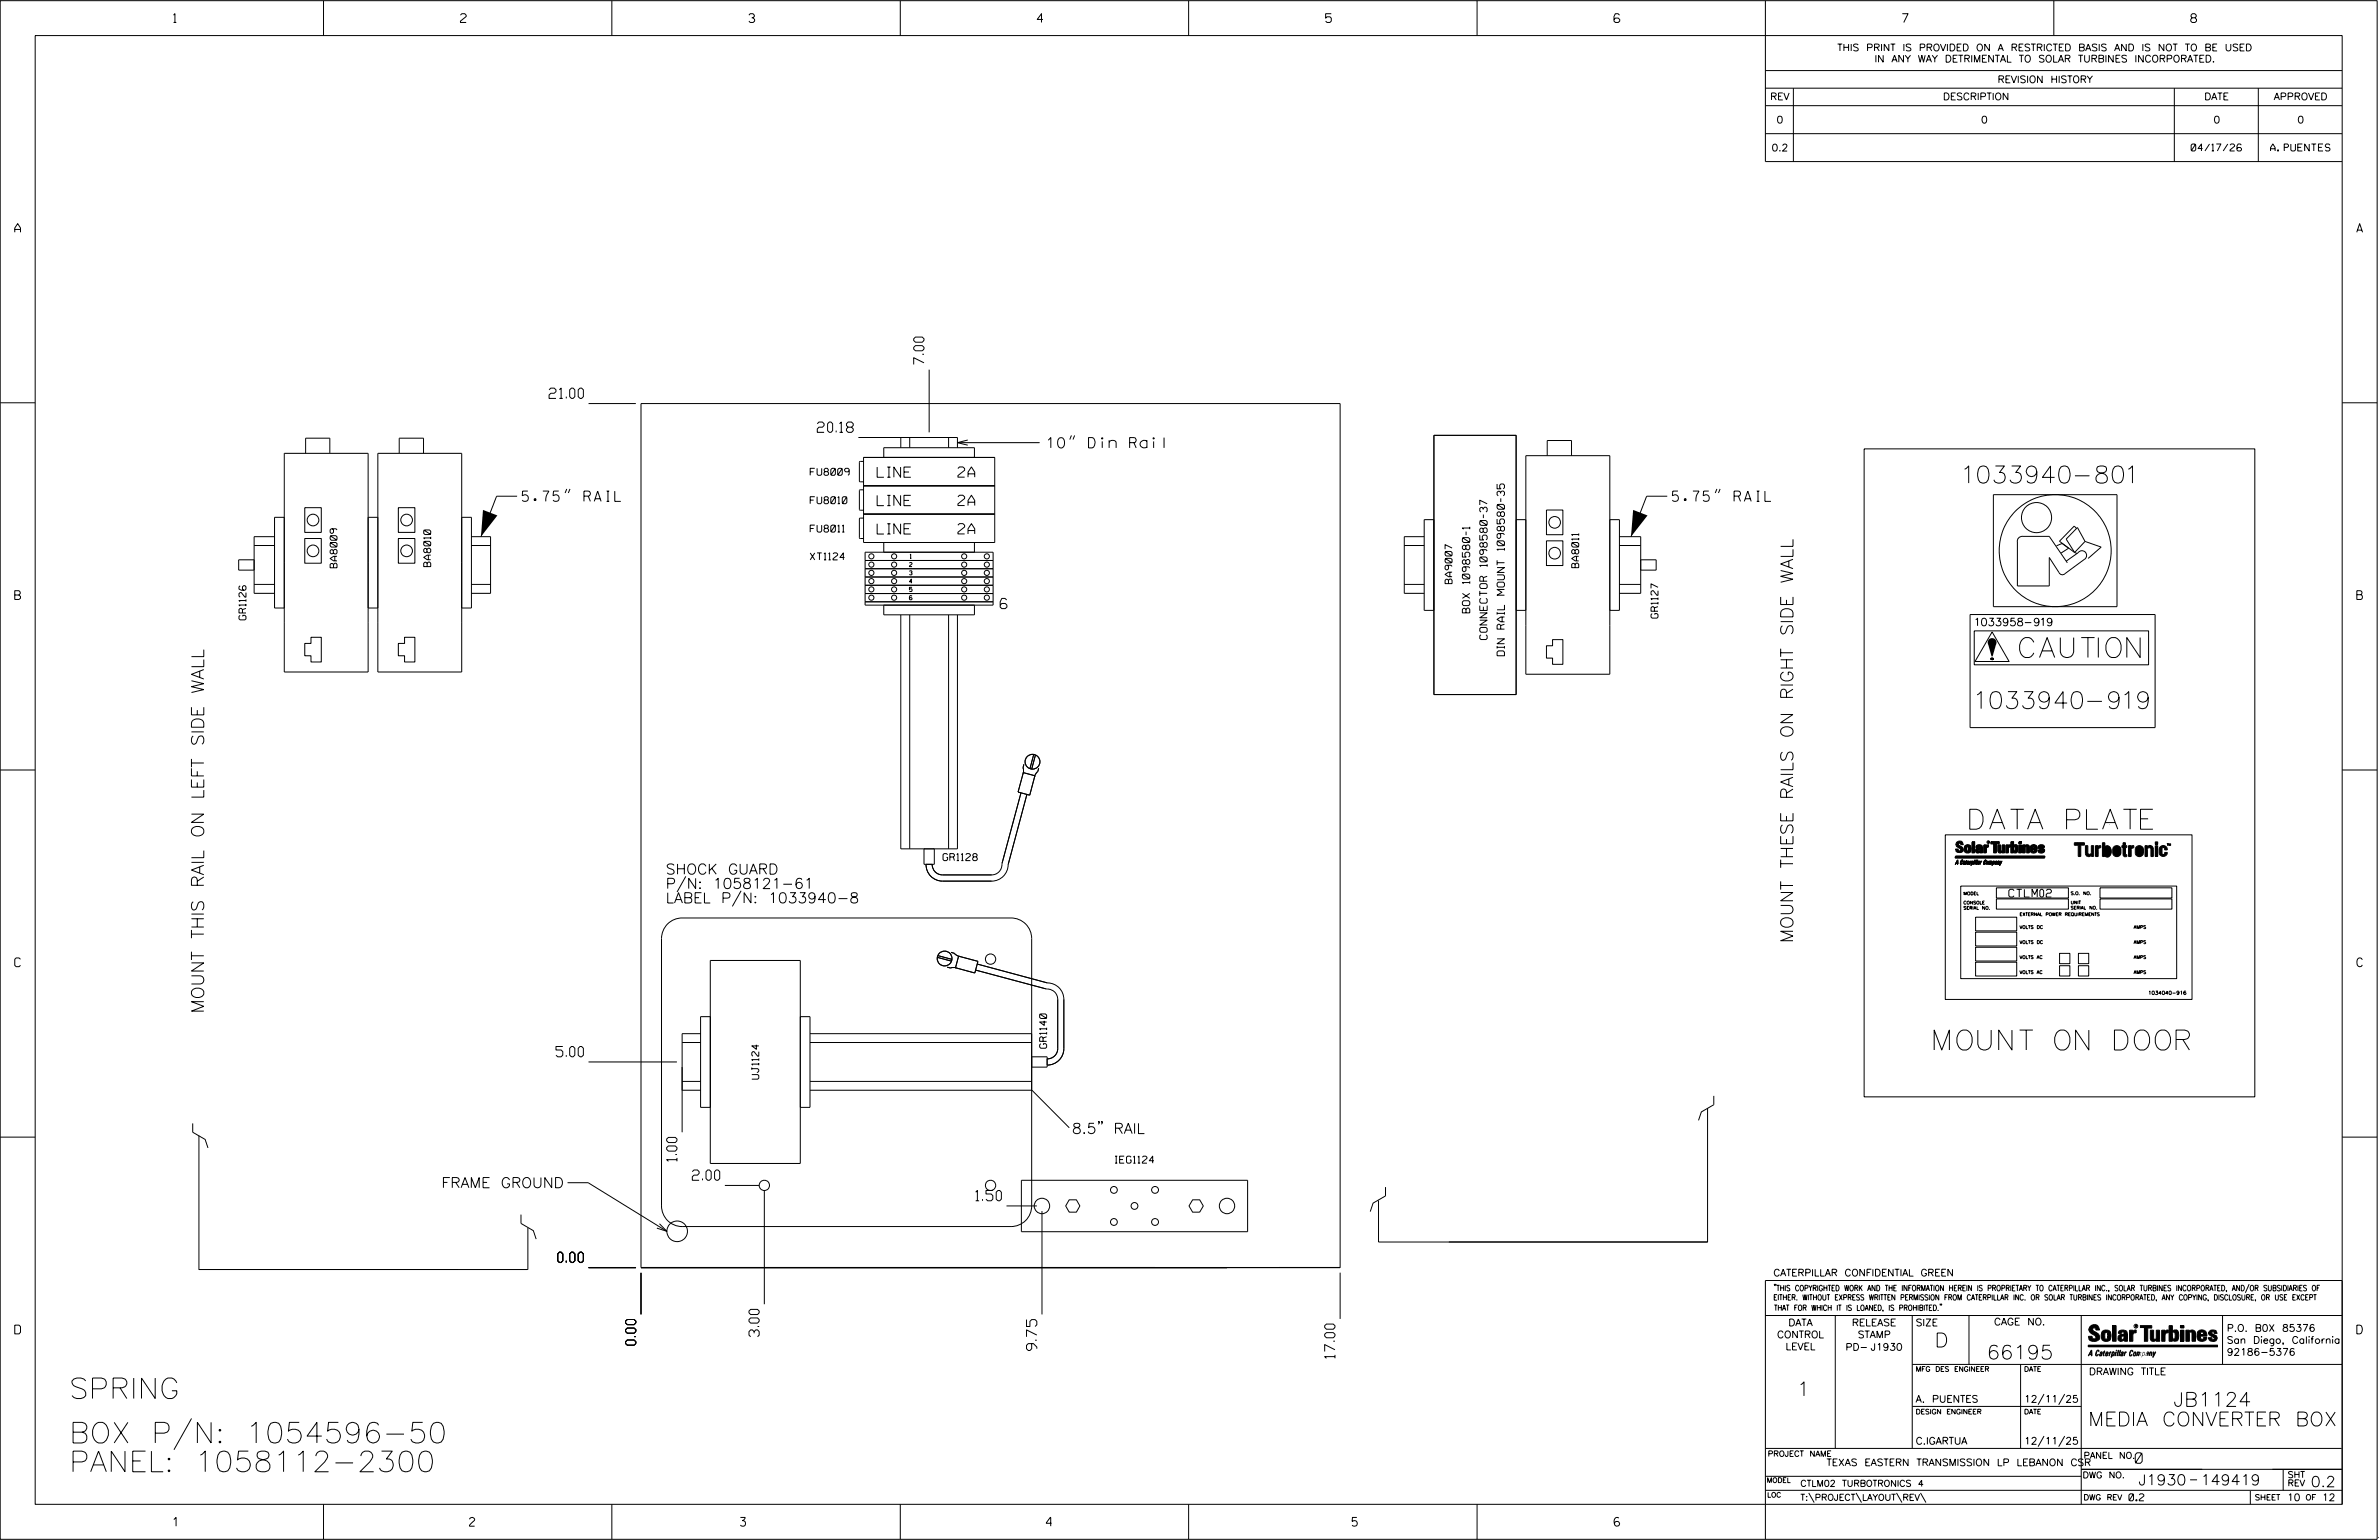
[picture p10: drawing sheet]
<svg xmlns="http://www.w3.org/2000/svg" width="864mm" height="559mm" viewBox="0 0 864 559" stroke-linecap="round" stroke-linejoin="round" font-family="sans-serif">
<defs><g id="words">
<g font-size="7.5">
<text x="25.1" y="507.5">SPRING</text>
<text x="25.1" y="523.6">BOX P/N: 1054596-50</text>
<text x="25.1" y="534">PANEL: 1058112-2300</text>
</g>
<g font-size="7.2">
<text x="733.1" y="238.6">CAUTION</text>
<text x="715" y="300.9">DATA PLATE</text>
<text x="702.1" y="381">MOUNT ON DOOR</text>
</g>
<g font-size="6.2">
<text x="713.2" y="175.3">1033940-801</text>
<text x="717.7" y="257.1">1033940-919</text>
</g>
<g font-size="5.1">
<text x="702.3" y="488.8">D</text>
<text x="721.2" y="493.2">66195</text>
<text x="652.2" y="506.5">1</text>
<text x="789" y="510.3">JB1124</text>
<text x="758" y="517.4">MEDIA CONVERTER BOX</text>
</g>
<g font-size="4.5">
<text x="650.9" y="342.2" transform="rotate(-90 650.9 342.2)">MOUNT THESE RAILS ON RIGHT SIDE WALL</text>
<text x="74" y="367.7" transform="rotate(-90 74 367.7)">MOUNT THIS RAIL ON LEFT SIDE WALL</text>
</g>
<g font-size="3.8">
<text x="775.1" y="531">0</text>
<text x="776.3" y="538.9">J1930</text>
<text x="798.8" y="538.9">149419</text>
<text x="838.8" y="539.5">0.2</text>
</g>
<g font-size="3.7">
<text x="335.4" y="132.3" transform="rotate(-90 335.4 132.3)">7.00</text>
<text x="199.3" y="144.6">21.00</text>
<text x="296.7" y="156.9">20.18</text>
<text x="380.2" y="162.5">10&quot; Din Rail</text>
<text x="318.4" y="173.2">LINE</text>
<text x="347.7" y="173.2">2A</text>
<text x="189.6" y="181.9">5.75&quot; RAIL</text>
<text x="318.4" y="183.5">LINE</text>
<text x="347.7" y="183.4">2A</text>
<text x="607.1" y="181.9">5.75&quot; RAIL</text>
<text x="318.4" y="193.8">LINE</text>
<text x="347.7" y="193.7">2A</text>
<text x="363.1" y="220.8">6</text>
<text x="241.7" y="317.2">SHOCK GUARD</text>
<text x="241.7" y="322.4">P/N: 1058121-61</text>
<text x="241.7" y="327.7">LABEL P/N: 1033940-8</text>
<text x="201.8" y="383.5">5.00</text>
<text x="389.1" y="411.3">8.5&quot; RAIL</text>
<text x="245.7" y="421.4" transform="rotate(-90 245.7 421.4)">1.00</text>
<text x="160.3" y="431">FRAME GROUND</text>
<text x="251.3" y="428.3">2.00</text>
<text x="354.2" y="435.7">1.50</text>
<text x="202.4" y="458.1">0.00</text>
<text x="275.6" y="485.1" transform="rotate(-90 275.6 485.1)">3.00</text>
<text x="230.8" y="488.1" transform="rotate(-90 230.8 488.1)">0.00</text>
<text x="376.4" y="490" transform="rotate(-90 376.4 490)">9.75</text>
<text x="484.6" y="492.9" transform="rotate(-90 484.6 492.9)">17.00</text>
</g>
<g font-size="3.2">
<text x="63" y="8.2">1</text>
<text x="167.2" y="8.2">2</text>
<text x="271.8" y="8.2">3</text>
<text x="376.5" y="8.2">4</text>
<text x="481.2" y="8.2">5</text>
<text x="690.6" y="8.2">7</text>
<text x="795.3" y="8.2">8</text>
<text x="5.4" y="84.3">A</text>
<text x="855.5" y="84.3">A</text>
<text x="5.4" y="217.5">B</text>
<text x="855.6" y="217.5">B</text>
<text x="5.4" y="350.8">C</text>
<text x="855.6" y="350.8">C</text>
<text x="5.4" y="484">D</text>
<text x="855.6" y="484">D</text>
<text x="62.8" y="553.8">1</text>
<text x="170.4" y="553.8">2</text>
<text x="268.8" y="553.8">3</text>
<text x="379.8" y="553.8">4</text>
<text x="490.8" y="553.8">5</text>
<text x="585.9" y="553.8">6</text>
</g>
<g font-size="2.8">
<text x="717.2" y="227.1">1033958-919</text>
<text x="729.2" y="325.5">CTLM02</text>
</g>
<g font-size="2.7">
<text x="533.5" y="222.4" transform="rotate(-90 533.5 222.4)">BOX 1098580-1</text>
<text x="539.8" y="232.1" transform="rotate(-90 539.8 232.1)">CONNECTOR 1098580-37</text>
<text x="546.2" y="237.9" transform="rotate(-90 546.2 237.9)">DIN RAIL MOUNT 1098580-35</text>
</g>
<g font-size="2.5">
<text x="666.9" y="18.5">THIS PRINT IS PROVIDED ON A RESTRICTED BASIS AND IS NOT TO BE USED</text>
<text x="680.5" y="22.6">IN ANY WAY DETRIMENTAL TO SOLAR TURBINES INCORPORATED.</text>
<text x="725.1" y="30">REVISION HISTORY</text>
<text x="642.6" y="36.3">REV</text>
<text x="705.3" y="36.3">DESCRIPTION</text>
<text x="800.2" y="36.3">DATE</text>
<text x="825.4" y="36.3">APPROVED</text>
<text x="644.9" y="44.7">0</text>
<text x="719.1" y="44.7">0</text>
<text x="803.5" y="44.7">0</text>
<text x="834" y="44.7">0</text>
<text x="643.1" y="54.8">0.2</text>
<text x="795.4" y="54.8">04/17/26</text>
<text x="824.2" y="54.8">A. PUENTES</text>
<text x="294.1" y="172.5">FU8009</text>
<text x="294.1" y="182.8">FU8010</text>
<text x="294.1" y="193.1">FU8011</text>
<text x="294.1" y="203.1">XT1124</text>
<text x="122.4" y="206" transform="rotate(-90 122.4 206)">BA8009</text>
<text x="156.3" y="205.6" transform="rotate(-90 156.3 205.6)">BA8010</text>
<text x="573.1" y="206" transform="rotate(-90 573.1 206)">BA8011</text>
<text x="527.1" y="211.8" transform="rotate(-90 527.1 211.8)">BA9007</text>
<text x="89.3" y="224.9" transform="rotate(-90 89.3 224.9)">GR1126</text>
<text x="601.9" y="224.3" transform="rotate(-90 601.9 224.3)">GR1127</text>
<text x="342.3" y="312.3">GR1128</text>
<text x="379.9" y="380.4" transform="rotate(-90 379.9 380.4)">GR1140</text>
<text x="275.5" y="391.6" transform="rotate(-90 275.5 391.6)">UJ1124</text>
<text x="404.8" y="422.1">IEG1124</text>
<text x="643.8" y="463">CATERPILLAR CONFIDENTIAL GREEN</text>
<text x="645.1" y="485.5">CONTROL</text>
<text x="649.2" y="481.1">DATA</text>
<text x="672.3" y="481.1">RELEASE</text>
<text x="674.4" y="485.5">STAMP</text>
<text x="695.4" y="481.1">SIZE</text>
<text x="723.8" y="480.8">CAGE NO.</text>
<text x="808.4" y="483.1">P.O. B0X 85376</text>
<text x="648.2" y="489.8">LEVEL</text>
<text x="669.9" y="490">PD- J1930</text>
<text x="808.4" y="487.5">San Diego, California</text>
<text x="808.4" y="491.8">92186-5376</text>
<text x="758.3" y="498.9">DRAWING TITLE</text>
<text x="695.4" y="508.9">A. PUENTES</text>
<text x="734.8" y="508.9">12/11/25</text>
<text x="695.4" y="524.1">C.IGARTUA</text>
<text x="734.8" y="524.1">12/11/25</text>
<text x="663" y="531.9">TEXAS EASTERN TRANSMISSION LP LEBANON CSR</text>
<text x="772.8" y="544.6">0.2</text>
<text x="830.2" y="544.6">10</text>
<text x="842.9" y="544.6">12</text>
</g>
<g font-size="2.3">
<text x="756.4" y="529.2">PANEL NO.</text>
<text x="653.5" y="539.4">CTLM02 TURBOTRONICS 4</text>
<text x="756" y="536.3">DWG NO.</text>
<text x="830.4" y="539.3">REV</text>
<text x="830.4" y="536.2">SHT</text>
<text x="653.5" y="544.5">T:\PROJECT\LAYOUT\REV\</text>
</g>
<g font-size="2">
<text x="643.8" y="468.4">&quot;THIS COPYRIGHTED WORK AND THE INFORMATION HEREIN IS PROPRIETARY TO CATERPILLAR INC., SOLAR TURBINES INCORPORATED, AND/OR SUBSIDIARIES OF</text>
<text x="643.8" y="471.8">EITHER. WITHOUT EXPRESS WRITTEN PERMISSION FROM CATERPILLAR INC. OR SOLAR TURBINES INCORPORATED, ANY COPYING, DISCLOSURE, OR USE EXCEPT</text>
<text x="644" y="475.6">THAT FOR WHICH IT IS LOANED, IS PROHIBITED.&quot;</text>
<text x="641.7" y="528.5">PROJECT NAME</text>
<text x="756.3" y="544.3">DWG REV</text>
<text x="818.5" y="544.3">SHEET</text>
<text x="836.9" y="544.3">OF</text>
</g>
<g font-size="1.8">
<text x="695.4" y="497.6">MFG DES ENGINEER</text>
<text x="734.8" y="497.6">DATE</text>
<text x="695.4" y="513.1">DESIGN ENGINEER</text>
<text x="734.8" y="513.1">DATE</text>
<text x="641.3" y="538">MODEL</text>
<text x="641.5" y="543.3">LOC</text>
</g>
<g font-size="1.5">
<text x="330.4" y="202.6">1</text>
<text x="330.1" y="205.6">2</text>
<text x="330.1" y="208.6">3</text>
<text x="330.1" y="211.6">4</text>
<text x="330.1" y="214.6">5</text>
</g>
<text font-size="1.3" x="779.8" y="360.9">1034040-916</text>
<g font-size="1.1">
<text x="712.7" y="324.8">MODEL</text>
<text x="712.7" y="328.1">CONSOLE</text>
<text x="751.7" y="324.7">S.O. NO.</text>
<text x="751.7" y="328">UNIT</text>
<text x="751.7" y="330">SERIAL NO.</text>
<text x="712.7" y="330">SERIAL NO.</text>
<text x="733.1" y="332.3">EXTERNAL POWER REQUIREMENTS</text>
<text x="733.1" y="337">VOLTS DC</text>
<text x="774.6" y="337">AMPS</text>
<text x="733.1" y="342.4">VOLTS DC</text>
<text x="733.1" y="347.9">VOLTS AC</text>
<text x="774.6" y="342.4">AMPS</text>
<text x="774.6" y="347.9">AMPS</text>
<text x="733.1" y="353.3">VOLTS AC</text>
<text x="774.6" y="353.3">AMPS</text>
</g>
<text font-size=".9" x="775.1" y="481.7">R</text>
</g></defs>
<g fill="none" stroke="#000" stroke-width=".36">
<path d="M.1 .2h862.8v558.4h-862.8zM12.8 12.9h837.4v533h-837.4zM117.4 .2v12.7M222.1 .2v12.7M326.8 .2v12.7M431.5 .2v12.7M536.2 .2v12.7M587.9 5.5l-.5-.5h-1l-.5 1v1.7l.5 .4h1l.6-.4v-.6l-.6-.5h-1l-.5 .5M640.9 .2v58.4h209.3M745.6 .2v12.7M640.9 25.6h209.3M640.9 32h209.3"/>
<path d="M640.9 38.3h209.3M651 32v26.6M789.3 32v26.6M819.8 32v26.6M640.9 48.5h209.3M337.3 134.1v22.8M.1 146.2h12.7M213.6 146.4h17.2M232.7 146.4h253.8v313.6h-253.8zM311.6 158.8h36v3.7M327 158.8v3.7M330.2 158.8v3.7"/>
<path d="M344.3 158.8v3.7M351.3 159.7l-3.7 .9 3.7 .9M388.9 158l-.6 1.5M390.1 158l-.6 1.5M520.5 158h29.9v94h-29.9zM850.2 146.2h12.7M110.9 164.5v-5.5h8.8v5.5M144.9 164.5v-5.5h8.8v5.5M205.7 177.4l-.6 1.5M206.9 177.4l-.6 1.5M313.5 167.4h-1.2l-.3 .3v6.9l.3 .2h1.2M313.5 177.7h-1.2l-.3 .3v6.8l.3 .3h1.2"/>
<path d="M313.5 166h47.6v30.8h-47.6zM313.5 176.3h47.6M320.8 166v-3.5h32.9v3.5M347.6 160.6h29.8M561.7 165.3v-5.5h8.8v5.5M623.3 177.4l-.6 1.5M624.4 177.4l-.6 1.5M676.7 162.9h141.8v235.1h-141.8zM723.6 179.5h44.9v40.6h-44.9zM92.3 197.9h7.3M99.4 194.7h-7.1v20.6h7.3M110.6 195.4h6v9h-6z"/>
<path d="M110.6 184.2h6v9h-6zM144.6 195.4h6v9h-6zM144.6 184.2h6v9h-6zM171.1 194.7h7v20.6h-7M171.2 197.9h6.9M187.7 180.1h-7.4l-5.7 14.6M313.5 188h-1.2l-.3 .3v6.8l.3 .3h1.2M313.5 186.5h47.6M320.8 196.8v3.6M353.7 196.8v3.6M509.8 197.9h7.2M517 194.7h-7.2v20.6h7.2"/>
<path d="M520.5 188.6h-3.5v32.9h3.5M550.4 188.6h3.5v56.1h30.5v-56.1h3.5v32.9h-3.5M561.4 196.3h5.9v8.9h-5.9zM561.4 185.1h5.9v8.9h-5.9zM587.9 194.7h7.7v20.6h-7.7M587.9 197.9h7.7M605.2 180.1h-7.5l-5.6 14.6M732.3 196.6v16h11.6v-10.3l3.5 5.5a1.34 1.34 0 0 0 2.2 .4l7.2-5.4M734.1 194.6h9.8l6.6 9.6M734.2 194.6a1.78 1.78 0 0 0-1.9 2.1M746.5 198l2.1-.8 2.3 1.7-2.7 1.8M753.8 191.8l-.8-.9-5.4 5.5 5.5 4.1"/>
<path d="M756.9 196.5l-2.8-5.1-4.1 4.2 3.1 4.9M756.9 196.5l5.8 2-4.7 4.1M756.9 196.5l-3.8 4M92.3 212.1h7.3M92.3 203.1h-5.7v3.8h5.7M103.2 204.2v-39.7h30.4v39.7M137.2 204.2v-39.7h30.4v39.7M171.1 212.1h7M314 200.4h46.5v19.2h-46.5zM314 218.4h46.5M314 203.4h46.5M314 206.4h46.5"/>
<path d="M314 209.4h46.5M314 212.4h46.5M314 215.4h46.5M320.8 219.6v3.5h32.9v-3.5M331 216.4l-.7-.3-.2 .5v.8l.7 .2 .3-.2-.3-.5-.7 .2M509.8 212.1h7.2M553.9 205v-39.7h30.5v39.7M587.9 212.1h7.7M595.6 203.1h5.6v3.8h-5.6M753.1 200.5l.9 .3M756.8 202.9a1.71 1.71 0 0 0 .1-2.6 1.71 1.71 0 0 0-2.6 .3l-4.3 3M103.2 220.6h-3.5v-32.9h3.5v56.1h30.4v-56.1h3.6v56.1h30.4v-56.1h3.5v32.9h-3.5"/>
<path d="M110.6 233.5h2.3v-2.3h3.7v9h-3.7v-2.3h-2.3zM133.6 220.6h3.6M144.6 233.5h2.3v-2.3h3.7v9h-3.7v-2.3h-2.3zM327 223.1v84.9h20.6v-84.9M330.2 223.1v84.9M344.3 223.1v84.9M550.4 221.5h3.5M563.6 232.1h3.7v9h-3.7v-2.3h-2.2v-4.5h2.2zM715.2 223h67.1v41h-67.1zM716.7 228.9h63.3v12.3h-63.3zM722.6 239l.1 .1M722.6 238.9h.1"/>
<path d="M722.6 239.1l.2 .2M722.7 238.8l.1 .2M722.7 239l.2 .2M722.8 238.8l-.2 .1M722.8 239.2l.2 .2M722.9 238.8h.1M722.9 238.9l.2 .1M722.9 239.1l.2 .2M723 239.3l.2 .1M723.1 238.9l.1 .2M723.1 238.7l-.5 .5M723.2 229.3l6.1 10.7h-12.3z"/>
<path d="M723.2 239.1l.1 .2M723.2 238.9l-.2-.1-.4 .3M723.2 239.3l.5-.3-.5 .5M723.2 238.8l.2 .2M723.2 238.7l.1 .1M723.3 239l.1 .2M723.3 238.7l-.6 .6M723.3 239.2l.2 .2M723.4 239.4h.1M723.4 238.9l.2 .1M723.5 238.8l-.6 .6 .6-.6M723.5 239.1v.3"/>
<path d="M723.5 238.8l-.8 .6M723.5 239.3h.1M723.6 238.9l-.6 .6M723.7 239.1v.1M724.2 233.5l-2 1.3M.1 279.4h12.7M371.7 277.3l-.3 1.3v2M375.2 273.8l-1.3 5.1M375.9 273.9l-1.4 5.2M377 278.8l-.3 1.2-.8 .9-.3 .9M850.2 279.4h12.7M370.6 287.7l-6.8 25.5a3.9 3.9 0 0 1-3.8 4.3h-17.9a3.7 3.7 0 0 1-3.7-3.9"/>
<path d="M371.5 280.4l4.2 1.1-1.9 7-4.2-1.1zM372.8 288.3l-6.8 25.4a6 6 0 0 1-6 6h-17.9a6 6 0 0 1-5.9-6.1M249 318l-3.2 5.7M335.4 308v5.6h3.8v-5.6M706.2 302.9h89.5v59.8h-89.5zM709.8 310.9h32.4v.4h-32.4zM709.9 310.7h32.3v.4h-32.3zM709.9 310.7h32.4v.4h-32.4zM710.2 305.6a1.53 1.53 0 0 1 2.2 0l.3 .9h-.9l-.4-.6-.5 .5 .3 .4a1.41 1.41 0 0 1 1.3 .8 1.41 1.41 0 0 1-.3 1.6l-1 .2-1.1-.4-.2-.9h.9l.1 .5 .4 .2 .5-.5-.3-.4a1.52 1.52 0 0 1-1.3-2.3zM710.5 312.2l.2 1.5-.1-.4h-.5l-.3 .4zM710.5 312.3l.1 .9h-.5zM710.6 312l.2 1.4-.1-.3h-.6l-.2 .3z"/>
<path d="M710.6 312.2l.1 .8h-.5zM711.9 312.2l.4-.2 .3 .2-.1 .2-.2-.3-.3 .2-.2 .9 .4 .1 .2-.2-.5 .4-.2-.3zM712 312.2h.4l.1 .4-.3-.3-.3 .2-.2 .9 .2 .2 .4-.4-.5 .5-.2-.3zM712.8 313.2l.3-.1-.3 .5zM712.9 312.7l.4 .1-.2 .9-.5-.1 .1-.4 .4-.1 .1-.4-.5 .2zM712.9 313.1l.3-.2-.3 .5zM713 312.5h.3l.1 .2-.2 .7-.4 .1-.2-.3 .7-.5h-.5zM713.7 312.4l.3 .2-.4 1.1-.1-1zM713.8 312.2l.3 .3-.4 1-.1-.9zM714.2 309.1a1.64 1.64 0 0 0 0-2.1v-.3l1.1 .4 .2 1-.2 1-1.1 .5M714.3 312.7l.5 .1-.1 .4h-.5l.1 .4 .4-.3-.4 .4-.2-.3zM714.3 308.9l.4-.2a1.7 1.7 0 0 0-.4-1.9v-.3l.6 .1 .5 .3 .2 1-.2 1.1-1.1 .4"/>
<path d="M714.4 312.5l.5 .1-.1 .4h-.5v.3l.5-.1-.4 .3-.2-.2zM714.4 312.7l.3 .4h-.5zM714.4 312.6l.3-.1v.4h-.4zM715.2 312.6h.3l-.6 1.1zM715.3 312.5l.3 .1-.6 .8zM715.8 312.6h.3a.54 .54 0 0 1 .1 .7 .54 .54 0 0 1-.5 .2l-.3 .5zM715.9 305.6h.8v3.9h-.8zM715.9 312.5h.2a.47 .47 0 0 1 .3 .5 .47 .47 0 0 1-.6 .3l-.3 .5zM715.9 312.8l.3-.1v.4l-.3 .5zM716 305.4h.8v3.9h-.8zM716 312.6a.43 .43 0 0 1 .3 .4 .43 .43 0 0 1-.3 .4zM716.7 312.6l-.3 1.1z"/>
<path d="M716.9 312.3h.1M716.8 312.5l-.3 .9zM717 312.2h.1M717.3 312.2l-.4 1.5zM717.3 307.1l.6-.4a1.23 1.23 0 0 1 1.7 .9v1.9h-.8l-.1-2.3-1.4 .4zM717.4 312l-.4 1.4zM717.7 306.7l.3-.1a1.23 1.23 0 0 1 1.7 .8v1.9h-.8l-.1-2.2-1.4 .3zM717.8 312.2l-.4 1.5zM717.9 312l-.4 1.4zM718.1 313.2l.3-.1-.4 .5zM718.1 312.7h.4l-.1 1-.6-.1 .6-.7-.1-.2-.3 .2zM718.2 313l.2 .1-.4 .2z"/>
<path d="M718.2 312.5h.4v.2l-.1 .7-.4 .1-.2-.3 .6-.4-.1-.3-.3 .2zM718.7 308.6l-.1 .3h-.6l.2-.6 .5-.1 .1-.4-1.1 .1a.96 .96 0 0 0-.4 1.4 .98 .98 0 0 0 1.6-.2M718.9 308.4l-.2 .4h-.6l.2-.8h.6v-.4l-1.1 .1a.96 .96 0 0 0-.4 1.4 1.01 1.01 0 0 0 1.5-.2M719 312.6h.3l-.6 1.1zM719 312.5l.4 .1-.6 .8zM720.1 306.8h.8v.3l.8-.4v.7l-.6 .2-.1 1.9h-.9zM720.2 306.6h.8v.3l.9-.4v.7l-.7 .2-.1 1.9h-.9zM720.4 312.3l.4-.3 .2 .2v.3l-.2-.4-.3 .2-.3 .9 .4 .2 .2-.3-.4 .4-.3-.2zM720.4 312.3l.5 .1v.2l-.2-.3-.3 .2-.3 .9 .2 .2 .4-.3-.4 .4-.3-.3zM721.3 312.6h.6l-.3 .8-.3 .1zM721.3 312.8h.3l-.3 .8zM721.4 312.6h.3l-.3 .8z"/>
<path d="M721.6 305.6l.4-.2-.4-.1v.6M721.8 305.6l.2 .3M722.1 312.6l.9 .1-.2 1v-1l-.4 1v-1l-.5 1zM722.2 312.5h.9l-.2 .9v-.9l-.4 .9v-.9l-.5 .9zM722.7 305.6h3v.6h-1.1v3.3h-.9v-3.3h-1zM722.8 305.4h2.9v.6h-1v3.3h-.9v-3.3h-1zM723.4 312.6l.6 .2-.1 .2-.8 1zM723.5 312.5l.4-.1 .1 .4-.2 .6-.4-.1-.2 .5zM723.6 312.8a.35 .35 0 0 1 .2 .4 .35 .35 0 0 1-.4 .3zM723.7 312.6l.2 .1-.3 .7zM724.4 313.2l.2-.1-.3 .5zM724.4 312.7h.4l-.2 1-.5-.1 .6-.7-.1-.2-.3 .2z"/>
<path d="M724.5 313l.2 .1-.4 .2zM724.5 312.5h.4v.2l-.2 .7-.3 .1-.2-.3 .6-.4-.1-.3-.3 .2zM725.2 312.6l.5 .1-.2 1v-1l-.5 1zM725.2 306.8h.9l.1 2.2 .2 .1 .4-.5v-1.8h.8v2.7h-.8v-.3l-.8 .4-.5-.2-.3-.4zM725.3 312.5h.5l-.2 .9v-.9l-.5 .9zM725.3 306.6h.9v1.9l.3 .4 .4-.4v-1.9h.8v2.7h-.8v-.3l-.8 .4-.5-.2-.3-.4zM726 312.6l.1 .9 .6-.9-.9 1.4zM726.1 312.5l.1 .8 .6-.8-.9 1.3zM728.1 306.8h.8v.3l.9-.4v.7l-.7 .3-.1 1.8h-.9zM728.2 306.6h.9v.3l.8-.4v.7l-.7 .3-.1 1.8h-.9zM730 305.6h.8v3.9h-.8zM730.1 305.4h.9l-.1 3.9h-.8z"/>
<path d="M730.8 307a.93 .93 0 0 1 1.5 .1l-.2 2.3-1 .1-.3-.3v-.7l.4 .6a1.46 1.46 0 0 0 0-1.9l-.4 .4zM731 306.8a.9 .9 0 0 1 1.4 .1v1.9a.9 .9 0 0 1-1.5 .2v-.7l.3 .6a1.36 1.36 0 0 0 0-1.9l-.3 .4zM732.8 306.8h.9v2.7h-.9zM732.8 305.6h.9v.6h-.9zM732.9 306.6h.9v2.7h-.9zM732.9 305.4h.9v.6h-.9zM734.2 306.8h.8v.2a.88 .88 0 0 1 1.6 .3v2.2h-.9l-.2-2.3-.4 .1-.1 2.2h-.8zM734.3 306.6h.9v.2a.88 .88 0 0 1 1.5 .3v2.2h-.9l-.2-2.3-.4 .2v2.1h-.9zM737.3 306.9l.9-.2v.5a1.28 1.28 0 0 0 .1 1.9l.2-.5h.9a1.33 1.33 0 0 1-1.8 .9 1.33 1.33 0 0 1-.6-1.9zM737.4 306.7l.9-.2v.5a1.28 1.28 0 0 0 .1 1.9l.2-.5h.9a1.33 1.33 0 0 1-1.8 .9 1.33 1.33 0 0 1-.6-1.9zM738.2 306.7a1.22 1.22 0 0 1 1.2 1.6h-1.6v-.5h.8zM738.3 306.5a1.18 1.18 0 0 1 1.2 1.5h-1.6v-.4l.8 .1z"/>
<path d="M740 306.9l1.1-.4a.83 .83 0 0 1 1.1 .9h-.9l-.2-.4-.4 .2 1.5 1a.82 .82 0 0 1-.9 1.2l-1.1-.2-.2-.4-.1-.4h.8l.4 .5 .3-.3-1.4-1zM740.2 306.9l.8-.2a.87 .87 0 0 1 1.1 .9h-.8l-.2-.4-.4 .2 1.4 1a1.13 1.13 0 0 1-1.1 1.2 1.13 1.13 0 0 1-1.2-1h.9v.4h.5v-.4l-1.1-.6a.66 .66 0 0 1 .1-1.1zM753 305.8h3.7v.9h-1.4v4.1h-.9v-4.1h-1.4zM754.2 305.8l-.9 .9M755.3 310.2l-.6 .6M757 306.8h.9v2.6a.64 .64 0 0 0 .7 .6 .64 .64 0 0 0 .6-.8v-2.4h.8v4h-.8v-.6a1.13 1.13 0 0 1-1.4 .6 1.13 1.13 0 0 1-.8-1.2zM760.7 306.8h.9v.4l1-.4v.8l-.6 .1-.4 .5v2.6h-.9zM761.6 309.4l-.9 .9M763.2 305.8h.9v1.6a1.3 1.3 0 0 1 1.5-.4 1.3 1.3 0 0 1 .8 1.5 1.7 1.7 0 0 1-.3 1.8 1.7 1.7 0 0 1-1.8 .5l-.3-.2v.2h-.8zM764.5 307.8a1.24 1.24 0 0 1 1.1 1.1 1.24 1.24 0 0 1-.8 1.3l-.5-.4-.2-.9zM767.3 307.3a1.54 1.54 0 0 1 2.6 .7v1.7a1.52 1.52 0 0 1-1.5 1.1 1.52 1.52 0 0 1-1.5-1.1v-1.7zM768 307.7l.4-.2 .5 .5v1.7l-.5 .4-.4-.4z"/>
<path d="M768.9 309.7h.1M770.7 305.8h.9v1h.5v.8h-.5v2.3l.5 .2v.7l-.9 .1-.5-.6v-2.7h-.4v-.8h.4zM772.7 306.8h1v.4l.4-.3 .5-.1v.9l-.6 .1-.4 .4v2.6h-.9zM775.5 307.3a1.55 1.55 0 0 1 2.6 .7v1.7a1.52 1.52 0 0 1-1.5 1.1 1.52 1.52 0 0 1-1.5-1.1v-1.7zM776.2 307.7l.4-.2 .5 .5v1.7l-.5 .4-.5-.4zM777.1 309.7h.1M778.7 306.8h.8v.6a1.14 1.14 0 0 1 1.4-.6 1.14 1.14 0 0 1 .8 1.3v2.7h-.9v-2.8a.66 .66 0 0 0-.8-.4 .66 .66 0 0 0-.5 .7v2.5h-.8zM781.7 308h.1M782.4 306.8h.9v4h-.9zM782.4 305.5h.9v.9h-.9zM783.3 309.8l-.9 .9M783.8 309.7h.1"/>
<path d="M784.2 307.3a1.49 1.49 0 0 1 1.7-.4 1.49 1.49 0 0 1 .9 1.5h-1l-.3-.8-.6 .2-.1 1.8 .3 .4h.4l.3-.7h1a1.52 1.52 0 0 1-1.4 1.5 1.52 1.52 0 0 1-1.6-1.1v-1.7zM785.1 310.8h.1M785.3 310.8h.1M785.8 309.6h.1M786.9 306.1l-.1 .1M787.2 306.1l-.3 .7-.2-.7h.8l.1 .6 .4-.6v.7l-.2-.5-.2 .5-.2-.5-.1 .5v-.7M242.3 335.3a7.5 7.5 0 0 1 5.3-2.2h119.4a7.5 7.5 0 0 1 7.5 7.5v97a7.5 7.5 0 0 1-7.5 7.5h-119.4a7.5 7.5 0 0 1-7.5-7.5v-97a7.6 7.6 0 0 1 2.2-5.3zM269 323.2l-3.1 5.7M711.8 321.5h78.4v33.6h-78.4zM717.2 338.2h14.9v5.1h-14.9zM717.2 332.8h14.9v5h-14.9zM724.7 322.2h26.2v3.7h-26.2z"/>
<path d="M724.7 326.2h26.2v3.7h-26.2zM762.3 322.2h26.1v3.7h-26.1zM762.3 326.2h26.1v3.7h-26.1zM257.8 348.5h32.7v73.7h-32.7zM340.3 347.4l5.1 1.4M340.4 346.7l5.2 1.4M343.8 350.9l1.3 .4 .8-.2 1.2 .1M345.2 345.6l1.2 .3 .7 .6 1.2 .5M348 347l7 1.8-1.1 4.3-7-1.9zM354.2 352l25.5 6.8a3.9 3.9 0 0 1 4.3 3.8v17.9a3.7 3.7 0 0 1-3.9 3.7M354.8 349.8l25.4 6.9a6 6 0 0 1 6 5.9v17.9a6 6 0 0 1-6.1 6M717.2 349.1h14.9v5.1h-14.9z"/>
<path d="M717.2 343.7h14.9v5h-14.9zM747.6 350.4h3.8v3.8h-3.8zM747.6 345.9h3.8v3.8h-3.8zM754.5 350.4h3.7v3.8h-3.7zM754.5 345.9h3.7v3.8h-3.7zM247.6 378.3h6.7M254.3 375.1h-6.7v35.7M257.8 368.9h-3.5v32.9h3.5M290.5 368.9h3.5v32.9h-3.5M294 378.3h80.6M294 375.1h80.5M213.6 385.3h32.1"/>
<path d="M247.6 395.6h6.7M247.6 392.4h6.7M294 395.6h80.6l13.6 13.6M294 392.4h80.6M374.5 383.5h5.6v3.7h-5.6M622.1 397.7v3.2l-4.5 2.6-1 3M.1 412.6h12.7M70 407.6v3.2l4.5 2.7 1 3M72.2 412.2v48.5h93.9M399.1 407.1h-.4h.4l-.4 .9M400.2 407.1h-.4h.4l-.4 .9M619.9 402.2v48.5h-93.9"/>
<path d="M850.2 412.6h12.7M206 429.2h7.5l28.6 17.6M263.1 430.1h12.5M277.5 432v41.3M365.4 437.6h11M370.8 428.3h82.1v18.6h-82.1zM378.2 439.5v37.5M388.1 435.4h2.6l1.3 2.2-1.3 2.2h-2.6l-1.2-2.2zM432.9 435.4h2.6l1.3 2.2-1.3 2.2h-2.6l-1.3-2.2zM500.4 435.6v15.1h119.5M503 430.7v3.3l-4.6 2.6-1 3M189.1 440.7v3.2l4.5 2.6 1 3.1"/>
<path d="M191.6 445.6v15.1h-119.4M213.6 460h17.2M213.6 459.9h17.3M232.8 459.9h253.7M239.4 444l2.7 2.8-3.7-1.2M232.7 461.9v15M486.5 461.8v16.8M640.9 477.3h209.3M644.2 466.1l-.1 .4M644.7 466.1l-.2 .4M666.2 477.3v48.3M694.2 477.3v48.3"/>
<path d="M704.4 473.3l-.1 .4M704.8 473.3l-.1 .4M714.8 477.3v17.8M755.5 477.3v68.6M806.8 477.3v17.8M816.5 466l-1.4 3.1M850.2 464.6h-209.3v94M850.2 464.8v81.1M694.2 495.1h156M733.5 495.1v30.5M758.6 481.4a2.02 2.02 0 0 1 3.1-.1l.5 1.3h-1.3l-.2-.6-.4-.2-.6 .1-.1 .4 .4 .7a2.46 2.46 0 0 1 2.2 2.9 2.83 2.83 0 0 1-3.8 .3l-.3-1.3h1.3l.2 .7 .6 .3 .5-.2 .2-.5-.4-.6-1.9-1.2-.4-.9zM759.2 491.3h-.7l.7-1.2v1.9h.2l-.1-2.1-1.3 2.1 .5-.5h.7"/>
<path d="M761.3 490l.3-.2 .4 .3-.1 .3-.3-.4-.4 .3-.3 1.6h.4l.4-.5-.3 .6-.4 .1-.3-.4zM762.6 490.6l.5-.1-.1 1.4h-.9a.74 .74 0 0 1 .9-.8l-.3 .7-.5 .1 .2-.5 .6-.2v-.5l-.7 .2zM763 483.2a2.17 2.17 0 0 1 3.1 0l.3 1.4-.3 1.5a2.17 2.17 0 0 1-3.1 0l-.3-1.5zM763.6 490.5l.4-.4 .2 .6h-.3l-.3 .9 .2 .4-.3-.1zM764.1 483.7l.5-.4 .4 .3v2.2l-.4 .2-.5-.2zM764.6 491.1l.6 .2v-.7l-.4-.1-.4 .6-.1 .8h.6M764.6 491.1l-.1 .8h.4M764.6 482.6v.8M764.8 490.7l.4 .1v.3h-.6zM765 491.5l-.1 .4zM766 490.5l-.5 1.5zM766 490.8l.4-.3-.4 .4"/>
<path d="M766.9 481h1.3v5.7h-1.3zM767 490.8l.5 .1-.3 .8-.4 .2zM767.3 490.5h-.5l-.5 2M767.3 490.5a.8 .8 0 0 1 .2 1 .8 .8 0 0 1-.9 .4l-.1 .6M767.3 490.5l-.1 .2M768.1 490.5l-.4 1.5zM768.2 489.9h.3l-.1 .2h-.2zM769 489.9l-.5 2.1zM769.7 489.9l-.6 2.1zM770.1 491.4l.5-.3-.5 .8zM770.4 491.9h.1M770.6 491.1l.1-.4-.7 .2 .1-.3 .6-.1 .2 .3-.5 1.1"/>
<path d="M770.6 491.1a.74 .74 0 0 0-.8 .8h.6M771 484.8h-.7l-.3 .6 .4 .7 .5-.3 .1-2.4h-.8l-.1 .4h-1.2a1.71 1.71 0 0 1 1.8-1.3 1.71 1.71 0 0 1 1.6 1.4v2.8h-1.1l-.1-.6M771 484.2l-1.5 .1a1.41 1.41 0 0 0 0 2.4l.5 .1 1.1-.7M771.2 486.1h-.1M771.4 490.5l.1 .3 .4-.3-.9 1.5zM771.5 490.8h.1M773 482.7h1.2v.5l.5-.5 .7-.1v1h-.6l-.5 .4-.1 2.7h-1.2zM773.3 490.3l.6-.4 .4 .2-.1 .4-.3-.4a1.28 1.28 0 0 0-.5 1.8l.6-.4-.1 .4-.8 .1zM774.7 490.8l.5-.3a.88 .88 0 0 1 .2 .9 .88 .88 0 0 1-.7 .7l-.2-.2zM774.8 490.9h.5l-.3 1h-.3l-.2-.2zM775.2 490.5l-.1 .2M776.8 481h4.3v.9h-1.5v4.8h-1.3"/>
<path d="M776.8 490.6l-.8 .2v-.3l-.4 1.5 .8-1.3v1.3l.3-1.2M779.3 491.1h.4M779.6 490.5h.3l-.3 1.4M779.6 490.7h.2l-.1 .4M779.7 491.1l-.1 .4M779.7 491.1l-.4 .2M780.1 492l.4-1.5 .1 .3 .3-.3 .3 .2-.3 1.3v-1.3l-.7 1.3M780.6 482.7h1.2v2.7l.1 .4 .4 .3 .4-.7v-2.7h1.2l.1 4h-1.3v-.5l-1.1 .6-.7-.3-.3-.7zM781.6 492.5l1-2-.8 1.3-.2-1.3-.2 2M784.7 482.7h1.2v.5l.5-.5 .7-.1v1h-.5l-.6 .4-.1 2.7h-1.2zM787.4 481h1.2v2a1.4 1.4 0 0 1 2.2 .2l.1 1.4-.4 1.9-1.5 .1-.4-.5v-1l.5 .9 .5-.3v-2.1l-.5-.4-.5 .7v2.8h-1.2zM791.5 482.7h1.3v4h-1.3z"/>
<path d="M791.5 481h1.3v.9h-1.3zM793.5 482.7h1.3v.4l.7-.5 1.1 .2 .4 .6v3.3h-1.3l-.2-3.4-.7 .2v3.2h-1.3zM794.8 483.1h.1M797.7 483.2a1.92 1.92 0 0 1 2.4-.5 1.92 1.92 0 0 1 1 2.1h-2.3v.8l.6 .5 .5-.3v-.5h1.2a1.83 1.83 0 0 1-2.1 1.4 1.83 1.83 0 0 1-1.5-2.1zM798.8 484.2v.6M799.1 483.4h.6l.2 .8h-1.1zM804.6 482.9a1.84 1.84 0 0 0-2.9 .8 3.3 3.3 0 0 0 2.2 1.9l-.5 .5-.4-.3-.1-.4h-1.2l.1 .6a1.92 1.92 0 0 0 2.9 .4M804.9 483.8h-1.2l-.2-.6-.5 .1-.1 .3 .1 .3 1.8 .9M805.1 488.1h-47.1v.6h47.1M69.5 514.7l-6.4 11.4M694.2 510.3h61.3M742 505.8l-2.2 3.9"/>
<path d="M749.5 505.8l-2.2 3.9M640.9 525.6h209.2M640.9 535.7h114.6M742 521.1l-2.2 3.8M749.5 521.1l-2.2 3.8M755.5 533.2h94.7M795 537h2.6M828.8 533.2v7.6M117.4 545.9v12.7M222.1 545.9v12.7M326.8 545.9v12.7M431.5 545.9v12.7"/>
<path d="M536.2 545.9v12.7M640.9 540.8h209.3M656.6 541.7l2 3.5M673.8 541.7l1.9 3.5M688.4 541.7l2 3.5M697.2 541.7l1.9 3.5M816.9 541v4.9M863.5 558h.1"/>
<circle cx="113.6" cy="188.7" r="2.11"/>
<circle cx="113.6" cy="199.9" r="2.11"/>
<circle cx="147.6" cy="188.7" r="2.11"/>
<circle cx="147.6" cy="199.9" r="2.11"/>
<circle cx="564.4" cy="189.5" r="2.12"/>
<circle cx="739.3" cy="187.8" r="5.5"/>
<circle cx="746" cy="199.8" r="20.3"/>
<circle cx="316.3" cy="210.9" r=".93"/>
<circle cx="316.3" cy="216.9" r=".93"/>
<circle cx="316.3" cy="201.9" r=".93"/>
<circle cx="316.3" cy="213.9" r=".93"/>
<circle cx="316.3" cy="204.9" r=".93"/>
<circle cx="316.3" cy="207.9" r=".93"/>
<circle cx="324.6" cy="210.9" r=".93"/>
<circle cx="324.6" cy="201.9" r=".93"/>
<circle cx="324.6" cy="216.9" r=".93"/>
<circle cx="324.6" cy="204.9" r=".93"/>
<circle cx="324.6" cy="213.9" r=".93"/>
<circle cx="324.6" cy="207.9" r=".93"/>
<circle cx="350" cy="216.9" r=".93"/>
<circle cx="350" cy="201.9" r=".93"/>
<circle cx="350" cy="204.9" r=".93"/>
<circle cx="350" cy="207.9" r=".93"/>
<circle cx="350" cy="213.9" r=".93"/>
<circle cx="350" cy="210.9" r=".93"/>
<circle cx="358.2" cy="213.9" r=".93"/>
<circle cx="358.2" cy="201.9" r=".93"/>
<circle cx="358.2" cy="204.9" r=".93"/>
<circle cx="358.2" cy="210.9" r=".93"/>
<circle cx="358.2" cy="216.9" r=".93"/>
<circle cx="358.2" cy="207.9" r=".93"/>
<circle cx="564.4" cy="200.7" r="2.11"/>
<circle cx="374.8" cy="276.4" r="2.68"/>
<circle cx="721.3" cy="313.2" r=".45"/>
<circle cx="721.8" cy="305.6" r=".49"/>
<circle cx="342.9" cy="347.8" r="2.69"/>
<circle cx="359.6" cy="348" r="1.87"/>
<circle cx="277.5" cy="430.1" r="1.87"/>
<circle cx="359.6" cy="430.1" r="1.86"/>
<circle cx="378.2" cy="437.6" r="2.8"/>
<circle cx="404.4" cy="431.8" r="1.24"/>
<circle cx="411.8" cy="437.6" r="1.24"/>
<circle cx="419.3" cy="431.8" r="1.25"/>
<circle cx="445.4" cy="437.6" r="2.79"/>
<circle cx="245.8" cy="446.8" r="3.7"/>
<circle cx="404.4" cy="443.4" r="1.24"/>
<circle cx="419.3" cy="443.4" r="1.25"/>
<circle cx="775.4" cy="481.2" r=".69"/>
</g>
<g fill="#000">
<path d="M175.3 185l5.3 2-6 7.7zM592.8 185l5.3 2-6 7.7zM716 305.4h.8v3.9h-.8zM716.8 312.5l-.3 .9zM717.4 312l-.4 1.4zM717.9 312l-.4 1.4zM732.9 306.6h.9v2.7h-.9zM732.9 305.4h.9v.6h-.9zM782.4 306.8h.9v4h-.9zM782.4 305.5h.9v.9h-.9zM768.1 490.5l-.4 1.5zM768.2 489.9h.3l-.1 .2h-.2z"/>
<path d="M769 489.9l-.5 2.1zM769.7 489.9l-.6 2.1zM791.5 481h1.3v.9h-1.3zM791.5 482.7h1.3v4h-1.3zM758 488.1h47.1v.6h-47.1z"/>
<path d="M722.1 231.9a1.62 1.62 0 0 1 2.1 0 1.62 1.62 0 0 1 .3 2.1l-1.2 4.2h-.4l-1.3-4.6v-.9z" fill-rule="evenodd"/>
<path d="M710.6 312l-.7 1.4 .2-.3h.6l.1 .3zM710.6 312.1l.1 .9h-.5z" fill-rule="evenodd"/>
<path d="M710.2 305.6a1.53 1.53 0 0 1 2.2 0l.3 .9h-.9l-.4-.6-.5 .5 .3 .4a1.41 1.41 0 0 1 1.3 .8 1.41 1.41 0 0 1-.3 1.6l-1 .2-1.1-.4-.2-.9h.9l.1 .5 .4 .2 .5-.5-.3-.4a1.52 1.52 0 0 1-1.3-2.3z" fill-rule="evenodd"/>
<path d="M711.9 312.2l.4-.2 .3 .2-.1 .2-.2-.3-.3 .2-.2 .9 .4 .1 .2-.2-.5 .4-.2-.3z" fill-rule="evenodd"/>
<path d="M713 312.5l-.2 .2h.5l-.7 .5 .2 .3 .4-.1 .2-.7-.1-.2zM712.9 313.1l.3-.2-.3 .5z" fill-rule="evenodd"/>
<path d="M713.8 312.2l.3 .3-.4 1-.1-.9z" fill-rule="evenodd"/>
<path d="M714.4 312.5l-.2 .6 .2 .4 .4-.3-.5 .1v-.3h.5l.1-.4zM714.4 312.6l.3-.1v.4h-.4z" fill-rule="evenodd"/>
<path d="M713.3 306.9l1-.4-.3 1.4v.8l.3 .2 .4-.2v-.8l-.4-1.4 1.1 .4v2.1a1.59 1.59 0 0 1-2.1 0l-.2-1.1z" fill-rule="evenodd"/>
<path d="M715.3 312.5l.3 .1-.6 .8z" fill-rule="evenodd"/>
<path d="M715.9 312.5l-.4 1.3 .3-.5a.47 .47 0 0 0 .6-.3 .47 .47 0 0 0-.3-.5zM716 312.6a.43 .43 0 0 1 .3 .4 .43 .43 0 0 1-.3 .4z" fill-rule="evenodd"/>
<path d="M717.3 308l.5-.3 1.1-.1v.4h-.6l-.2 .5 .3 .4 .5-.5v.6a.96 .96 0 0 1-1.6-.1z" fill-rule="evenodd"/>
<path d="M718.2 312.5l-.1 .2 .4-.1-.6 .6 .2 .3 .4-.1 .1-.7v-.2zM718 313.2l.5-.3-.2 .4z" fill-rule="evenodd"/>
<path d="M717.7 306.7l.3-.1a1.23 1.23 0 0 1 1.7 .8v1.9h-.8l-.1-2.2-1.4 .3z" fill-rule="evenodd"/>
<path d="M719 312.5l.4 .1-.6 .8z" fill-rule="evenodd"/>
<path d="M720.2 306.6h.8v.3l.9-.4v.7l-.7 .2-.1 1.9h-.9z" fill-rule="evenodd"/>
<path d="M720.5 312.1h.4l.1 .4-.2-.4-.3 .2-.3 .9 .4 .2 .2-.3-.4 .4-.3-.2z" fill-rule="evenodd"/>
<path d="M721.3 312.6v.9l.3-.1 .3-.8zM721.4 312.6h.3l-.3 .8z" fill-rule="evenodd"/>
<path d="M722.2 312.5h.9l-.2 .9v-.9l-.4 .9v-.9l-.5 .9z" fill-rule="evenodd"/>
<path d="M723.5 312.5l-.3 1.3 .2-.5 .4 .1 .2-.6-.1-.4zM723.7 312.6l.2 .1-.3 .7z" fill-rule="evenodd"/>
<path d="M722.8 305.4h2.9v.6h-1v3.3h-.9v-3.3h-1z" fill-rule="evenodd"/>
<path d="M724.5 312.5l-.1 .2 .4-.1-.6 .6 .2 .3 .3-.1 .2-.7v-.2zM724.3 313.2l.4-.3-.1 .4z" fill-rule="evenodd"/>
<path d="M725.3 306.6h.9v1.9l.3 .4 .4-.4v-1.9h.8v2.7h-.8v-.3l-.8 .4-.5-.2-.3-.4z" fill-rule="evenodd"/>
<path d="M725.3 312.5h.5l-.2 .9v-.9l-.5 .9z" fill-rule="evenodd"/>
<path d="M726.1 312.5l.1 .8 .6-.8-.9 1.3z" fill-rule="evenodd"/>
<path d="M728.2 306.6h.9v.3l.8-.4v.7l-.7 .3-.1 1.8h-.9z" fill-rule="evenodd"/>
<path d="M730.1 305.4h.9l-.1 3.9h-.8z" fill-rule="evenodd"/>
<path d="M731 306.8a.9 .9 0 0 1 1.4 .1v1.9a.9 .9 0 0 1-1.5 .2v-.7l.3 .6a1.36 1.36 0 0 0 0-1.9l-.3 .4z" fill-rule="evenodd"/>
<path d="M734.3 306.6h.9v.2a.88 .88 0 0 1 1.5 .3v2.2h-.9l-.2-2.3-.4 .2v2.1h-.9z" fill-rule="evenodd"/>
<path d="M737.2 306.9l1.1-.4v.5a1.21 1.21 0 0 0 .1 1.9l.2-.5h.9a1.33 1.33 0 0 1-1.8 .9 1.33 1.33 0 0 1-.6-1.9z" fill-rule="evenodd"/>
<path d="M738.3 306.5a1.18 1.18 0 0 1 1.2 1.5h-1.6v-.4l.8 .1z" fill-rule="evenodd"/>
<path d="M740 306.9l1.1-.4a.83 .83 0 0 1 1.1 .9h-.9l-.2-.4-.4 .2 1.5 1a.82 .82 0 0 1-.9 1.2l-1.1-.2-.2-.4-.1-.4h.8l.4 .5 .3-.3-1.4-1z" fill-rule="evenodd"/>
<path d="M753 305.8h3.7v.9h-1.4v4.1h-.9v-4.1h-1.4z" fill-rule="evenodd"/>
<path d="M757 306.8h.9v2.7l.5 .5 .5-.1 .3-.4v-2.7h.8v4h-.8v-.6a1.13 1.13 0 0 1-1.4 .6 1.13 1.13 0 0 1-.8-1.2z" fill-rule="evenodd"/>
<path d="M760.7 306.8h.9v.4l1-.4v.8l-.6 .1-.4 .5v2.6h-.9z" fill-rule="evenodd"/>
<path d="M763.2 305.8h.9v1.6a1.35 1.35 0 0 1 1.7-.3 1.35 1.35 0 0 1 .7 1.5 1.66 1.66 0 0 1-.3 1.8 1.66 1.66 0 0 1-1.8 .4l-.3-.2v.2h-.9z" fill-rule="evenodd"/>
<path d="M767.3 307.3a1.55 1.55 0 0 1 2.7 .7v1.7a1.55 1.55 0 0 1-1.5 1.1 1.55 1.55 0 0 1-1.5-1.1v-1.7z" fill-rule="evenodd"/>
<path d="M770.7 305.8h.9v1h.5v.8h-.5v2.3l.5 .2v.7a.91 .91 0 0 1-1.4-.7v-2.5h-.4v-.8h.4z" fill-rule="evenodd"/>
<path d="M772.7 306.8h1v.4l.9-.4v.9l-.6 .1-.4 .4v2.6h-.9z" fill-rule="evenodd"/>
<path d="M775.5 307.3a1.53 1.53 0 0 1 2.6 .7v1.7a1.52 1.52 0 0 1-1.5 1.1 1.52 1.52 0 0 1-1.4-1.1v-1.7z" fill-rule="evenodd"/>
<path d="M778.7 306.8h.8v.6a1.15 1.15 0 0 1 1.4-.6 1.15 1.15 0 0 1 .8 1.3v2.7h-.9v-2.8l-.2-.3a.67 .67 0 0 0-.8 0 .67 .67 0 0 0-.3 .6v2.5h-.8z" fill-rule="evenodd"/>
<path d="M784.1 307.3a1.5 1.5 0 0 1 1.7-.4 1.5 1.5 0 0 1 1 1.5h-1v-.4a.48 .48 0 0 0-.5-.5 .48 .48 0 0 0-.5 .5v1.6a.51 .51 0 0 0 .7 .5 .51 .51 0 0 0 .3-.8h1a1.52 1.52 0 0 1-1.4 1.5 1.52 1.52 0 0 1-1.6-1.1v-1.7z" fill-rule="evenodd"/>
<path d="M786.7 306.1h.5l-.2 .7z" fill-rule="evenodd"/>
<path d="M787.3 306.1l.3 .6 .4-.6v.7l-.2-.5-.1 .5-.3-.5-.1 .5z" fill-rule="evenodd"/>
<path d="M759.2 489.9l-1.2 2.1 .5-.5h.7v.5h.2zM759.2 490.1v1.2h-.7z" fill-rule="evenodd"/>
<path d="M758.6 481.4a2.02 2.02 0 0 1 3.1-.1l.5 1.3h-1.3l-.2-.6-.4-.2-.6 .1-.1 .4 .4 .7a2.46 2.46 0 0 1 2.2 2.9 2.83 2.83 0 0 1-3.8 .3l-.3-1.3h1.3l.2 .7 .6 .3 .5-.2 .2-.5-.4-.6-1.9-1.2-.4-.9z" fill-rule="evenodd"/>
<path d="M761.3 490l.3-.2 .4 .3-.1 .3-.3-.4-.4 .3-.3 1.6h.4l.4-.5-.3 .6-.4 .1-.3-.4z" fill-rule="evenodd"/>
<path d="M762.6 490.6l.5-.1-.1 1.4h-.9a.74 .74 0 0 1 .9-.8l-.6 .3-.2 .5 .5-.1 .3-.6v-.5l-.7 .2z" fill-rule="evenodd"/>
<path d="M763.6 490.5l.4-.4 .2 .6h-.3l-.3 .9 .2 .4-.3-.1z" fill-rule="evenodd"/>
<path d="M764.8 490.5l.5 .3-.1 .5h-.6l.6-.2v-.3l-.4-.1-.3 1.2h.4l.3-.4-.6 .6-.3-.2v-.4z" fill-rule="evenodd"/>
<path d="M763 483.2a2.17 2.17 0 0 1 3.1 0l.3 1.4-.3 1.5a2.17 2.17 0 0 1-3.1 0l-.3-1.5zM764.1 483.7v2.1l.5 .2 .4-.2v-2.2l-.4-.3z" fill-rule="evenodd"/>
<path d="M766 490.5v.3l.4-.1-.4 .2-.5 1.1z" fill-rule="evenodd"/>
<path d="M766.8 490.5l-.5 2 .3-.6a.71 .71 0 0 0 .9-.5 .71 .71 0 0 0-.4-.9zM767 490.8l.5 .1-.3 .8-.4 .2z" fill-rule="evenodd"/>
<path d="M766.9 481h1.3v5.7h-1.3z" fill-rule="evenodd"/>
<path d="M770.1 490.6l.6-.1 .2 .3-.4 1.2-.5 .1-.2-.5 .3-.5h.5l-.7 .5v.3l.4-.1 .4-.9-.5-.2-.2 .2z" fill-rule="evenodd"/>
<path d="M769.4 482.8l-.5 1h1.2l.1-.4h.8v.8l-1.5 .1a1.41 1.41 0 0 0 0 2.4l.5 .1 1.1-.7 .1 .6h1.1v-2.8a1.79 1.79 0 0 0-2.4-1.2zM770.3 484.8h.7l-.1 1-.5 .3-.4-.7z" fill-rule="evenodd"/>
<path d="M771.4 490.5l.1 .3 .4-.3-.9 1.5z" fill-rule="evenodd"/>
<path d="M773 482.7h1.2v.5l.5-.5 .7-.1v1h-.6l-.5 .4-.1 2.7h-1.2z" fill-rule="evenodd"/>
<path d="M773.3 490.3l.6-.4 .4 .2-.1 .4-.3-.4a1.28 1.28 0 0 0-.5 1.8l.6-.4-.3 .5h-.6z" fill-rule="evenodd"/>
<path d="M774.7 490.8l-.2 1.1h.7a.96 .96 0 0 0 0-1.4zM774.8 490.9h.5l-.1 .6-.5 .4-.2-.2z" fill-rule="evenodd"/>
<path d="M776 490.5v.3l.4-.3 .2 .3 .7-.2-.3 1.4v-1.3l-.6 1.3v-1.3l-.8 1.3z" fill-rule="evenodd"/>
<path d="M776.8 481h4.3v.9h-1.5v4.8h-1.3v-4.8h-1.5z" fill-rule="evenodd"/>
<path d="M777.9 490.5l-.5 2 .3-.6a.71 .71 0 0 0 .9-.5 .71 .71 0 0 0-.4-.9zM778.1 490.8l.3-.1 .1 .4-.5 .8-.2-.5z" fill-rule="evenodd"/>
<path d="M779.3 490.6l.6-.1-.3 1.5-.7-.1a.67 .67 0 0 1 .8-.8l-.6 .3-.1 .5 .4-.1 .4-.9-.4-.2-.3 .2z" fill-rule="evenodd"/>
<path d="M780.5 490.5l.1 .3 .3-.3 .3 .2-.3 1.3v-1.3l-.8 1.3z" fill-rule="evenodd"/>
<path d="M780.6 482.7h1.2v2.7l.1 .4 .4 .3 .4-.7v-2.7h1.2l.1 4h-1.3v-.5l-1.1 .6-.7-.3-.3-.7z" fill-rule="evenodd"/>
<path d="M781.6 490.5l.2 1.3 .8-1.3-1.2 2z" fill-rule="evenodd"/>
<path d="M784.7 482.7h1.2v.5l.5-.5 .7-.1v1h-.5l-.6 .4-.1 2.7h-1.2z" fill-rule="evenodd"/>
<path d="M787.4 481h1.2v2a1.4 1.4 0 0 1 2.2 .2l.1 1.4-.4 1.9-1.5 .1-.4-.5v-1l.5 .9 .5-.3v-2.1l-.5-.4-.5 .7v2.8h-1.2z" fill-rule="evenodd"/>
<path d="M793.5 482.7h1.3v.4a1.29 1.29 0 0 1 2.2 .3v3.3h-1.3l-.2-3.4-.7 .2v3.2h-1.3z" fill-rule="evenodd"/>
<path d="M797.7 483.2a1.92 1.92 0 0 1 2.4-.5 1.92 1.92 0 0 1 1 2.1h-2.3v.8l.6 .5 .5-.3v-.5h1.2a1.83 1.83 0 0 1-2.1 1.4 1.83 1.83 0 0 1-1.5-2.1zM799.1 483.4l-.3 .8h1.1l-.2-.8z" fill-rule="evenodd"/>
<path d="M801.9 483.2a1.94 1.94 0 0 1 3 .1v.5h-1.2l-.2-.6-.5 .1-.1 .3 .1 .3 1.8 .9a1.2 1.2 0 0 1 .1 1.3 1.2 1.2 0 0 1-1.2 .7l-1.6-.4-.4-1h1.2l.1 .4 .4 .3 .5-.5a3.3 3.3 0 0 1-2.2-1.9z" fill-rule="evenodd"/>
<circle cx="761.4" cy="492" r=".07"/>
<circle cx="762.2" cy="485.1" r=".07"/>
<circle cx="769.3" cy="492" r=".07"/>
<circle cx="773.1" cy="486.7" r=".07"/>
<circle cx="791.5" cy="486.7" r=".07"/>
<circle cx="791.5" cy="481" r=".07"/>
<circle cx="794.8" cy="486.7" r=".07"/>
</g>
<path d="M709.9 310.9h32.3" fill="none" stroke="#000" stroke-width=".42"/>
<use href="#words"/>
</svg>
